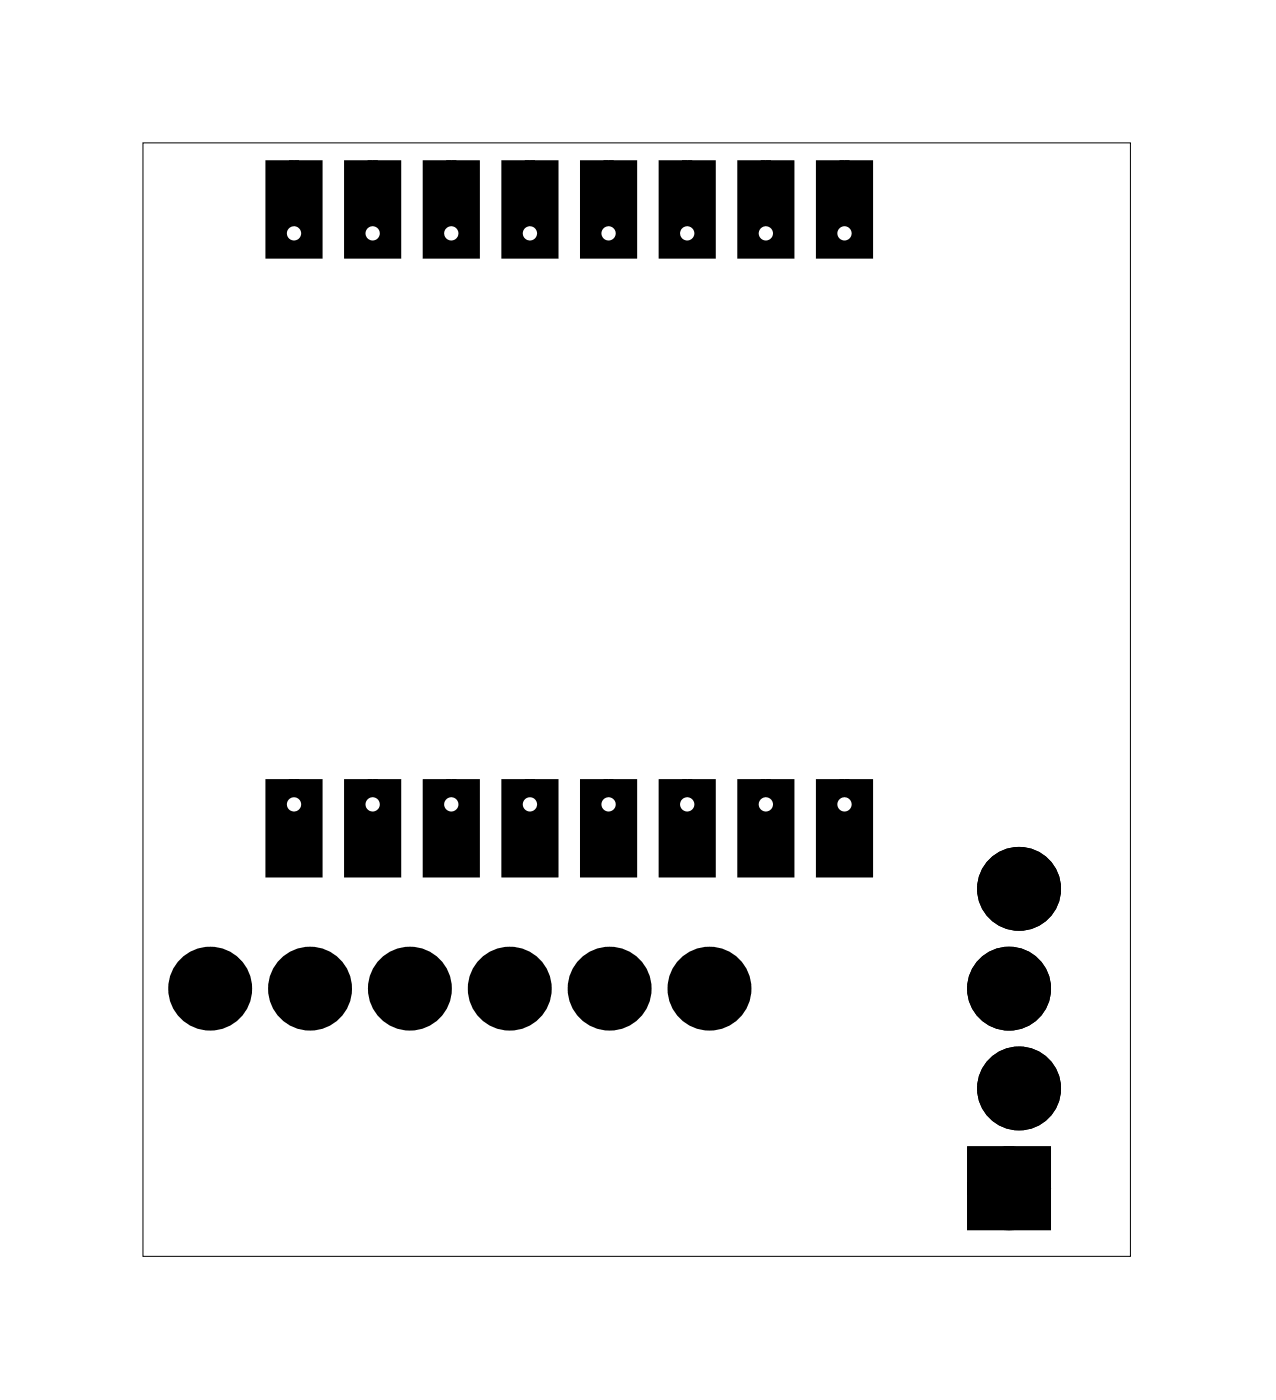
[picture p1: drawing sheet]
<svg xmlns="http://www.w3.org/2000/svg" width="32mm" height="36mm" viewBox="0 0 32 36" stroke-linecap="round" stroke-linejoin="round" font-family="sans-serif">
<path d="M3.6 3.6h25.2v28.4h-25.2z" fill="none" stroke="#000" stroke-width=".03"/>
<g fill="#000">
<path d="M6.9 4.2v2.3h1.2v-2.3zM7.2 5.9a.31 .31 0 0 1 .6 0 .31 .31 0 0 1-.6 0z"/>
<path d="M8.9 4.2v2.3h1.2v-2.3zM9.2 5.9a.31 .31 0 0 1 .6 0 .31 .31 0 0 1-.6 0z"/>
<path d="M10.9 4.2v2.3h1.2v-2.3zM11.2 5.9a.31 .31 0 0 1 .6 0 .31 .31 0 0 1-.6 0z"/>
<path d="M12.9 4.2v2.3h1.2v-2.3zM13.2 5.9a.31 .31 0 0 1 .6 0 .31 .31 0 0 1-.6 0z"/>
<path d="M14.9 4.2v2.3h1.2v-2.3zM15.2 5.9a.31 .31 0 0 1 .6 0 .31 .31 0 0 1-.6 0z"/>
<path d="M16.9 4.2v2.3h1.2v-2.3zM17.2 5.9a.31 .31 0 0 1 .6 0 .31 .31 0 0 1-.6 0z"/>
<path d="M18.9 4.2v2.3h1.2v-2.3zM19.2 5.9a.31 .31 0 0 1 .6 0 .31 .31 0 0 1-.6 0z"/>
<path d="M20.9 4.2v2.3h1.2v-2.3zM21.2 5.9a.31 .31 0 0 1 .6 0 .31 .31 0 0 1-.6 0z"/>
<path d="M6.9 20h1.2v2.2h-1.2zM7.2 20.5a.31 .31 0 0 0 .6 0 .31 .31 0 0 0-.6 0z"/>
<path d="M8.9 20h1.2v2.2h-1.2zM9.2 20.5a.31 .31 0 0 0 .6 0 .31 .31 0 0 0-.6 0z"/>
<path d="M10.9 20h1.2v2.2h-1.2zM11.2 20.5a.31 .31 0 0 0 .6 0 .31 .31 0 0 0-.6 0z"/>
<path d="M12.9 20h1.2v2.2h-1.2zM13.2 20.5a.31 .31 0 0 0 .6 0 .31 .31 0 0 0-.6 0z"/>
<path d="M14.9 20h1.2v2.2h-1.2zM15.2 20.5a.31 .31 0 0 0 .6 0 .31 .31 0 0 0-.6 0z"/>
<path d="M16.9 20h1.2v2.2h-1.2zM17.2 20.5a.31 .31 0 0 0 .6 0 .31 .31 0 0 0-.6 0z"/>
<path d="M18.9 20h1.2v2.2h-1.2zM19.2 20.5a.31 .31 0 0 0 .6 0 .31 .31 0 0 0-.6 0z"/>
<path d="M20.9 20h1.2v2.2h-1.2zM21.2 20.5a.31 .31 0 0 0 .6 0 .31 .31 0 0 0-.6 0z"/>
<path d="M24.7 29.3h1.9v1.9h-1.9zM25.2 30.2a.51 .51 0 0 0 1 0 .51 .51 0 0 0-1 0z"/>
<path d="M24.7 29.3h1.9v1.9h-1.9zM25.2 30.2a.51 .51 0 0 0 1 0 .51 .51 0 0 0-1 0z"/>
</g>
<g fill="none" stroke="#000" stroke-width=".25">
<path d="M6.9 20h1.2v2.2h-1.2zM6.9 4.2h1.2v2.3h-1.2zM7.5 20h.1M7.5 4.2h.1M8.9 20h1.2v2.2h-1.2zM8.9 4.2h1.2v2.3h-1.2zM9.5 20h.1M9.5 4.2h.1M10.9 20h1.2v2.2h-1.2zM10.9 4.2h1.2v2.3h-1.2zM11.5 20h.1M11.5 4.2h.1"/>
<path d="M12.9 20h1.2v2.2h-1.2zM12.9 4.2h1.2v2.3h-1.2zM13.5 20h.1M13.5 4.2h.1M14.9 20h1.2v2.2h-1.2zM14.9 4.2h1.2v2.3h-1.2zM15.5 20h.1M15.5 4.2h.1M16.9 20h1.2v2.2h-1.2zM16.9 4.2h1.2v2.3h-1.2zM17.5 20h.1M17.5 4.2h.1"/>
<path d="M18.9 20h1.2v2.2h-1.2zM18.9 4.2h1.2v2.3h-1.2zM19.5 20h.1M19.5 4.2h.1M20.9 20h1.2v2.2h-1.2zM20.9 4.2h1.2v2.3h-1.2zM21.5 20h.1M21.5 4.2h.1M24.7 29.3h1.9v1.9h-1.9z"/>
<circle cx="7.5" cy="5.9" r=".31"/>
<circle cx="9.5" cy="5.9" r=".31"/>
<circle cx="11.5" cy="5.9" r=".31"/>
<circle cx="13.5" cy="5.9" r=".31"/>
<circle cx="15.5" cy="5.9" r=".31"/>
<circle cx="17.5" cy="5.9" r=".31"/>
<circle cx="19.5" cy="5.9" r=".31"/>
<circle cx="21.5" cy="5.9" r=".31"/>
<circle cx="7.5" cy="20.5" r=".31"/>
<circle cx="9.5" cy="20.5" r=".31"/>
<circle cx="11.5" cy="20.5" r=".31"/>
<circle cx="13.5" cy="20.5" r=".31"/>
<circle cx="15.5" cy="20.5" r=".31"/>
<circle cx="17.5" cy="20.5" r=".31"/>
<circle cx="19.5" cy="20.5" r=".31"/>
<circle cx="21.5" cy="20.5" r=".31"/>
<circle cx="25.7" cy="30.2" r=".51"/>
</g>
<g fill="#000">
<circle cx="5.3" cy="25.2" r=".72"/>
<circle cx="7.9" cy="25.2" r=".72"/>
<circle cx="10.4" cy="25.2" r=".72"/>
<circle cx="13" cy="25.2" r=".72"/>
<circle cx="15.5" cy="25.2" r=".72"/>
<circle cx="18" cy="25.2" r=".72"/>
<circle cx="25.7" cy="30.2" r=".72"/>
<circle cx="25.7" cy="25.2" r=".72"/>
<circle cx="25.9" cy="22.6" r=".72"/>
<circle cx="25.9" cy="27.7" r=".72"/>
</g>
<g fill="none" stroke="#000" stroke-width=".69" stroke-linecap="butt">
<circle cx="5.3" cy="25.2" r=".72"/>
<circle cx="7.9" cy="25.2" r=".72"/>
<circle cx="10.4" cy="25.2" r=".72"/>
<circle cx="13" cy="25.2" r=".72"/>
<circle cx="15.5" cy="25.2" r=".72"/>
<circle cx="18" cy="25.2" r=".72"/>
<circle cx="25.7" cy="25.2" r=".72"/>
<circle cx="25.7" cy="30.2" r=".72"/>
<circle cx="25.9" cy="22.6" r=".72"/>
<circle cx="25.9" cy="27.7" r=".72"/>
</g>
</svg>
